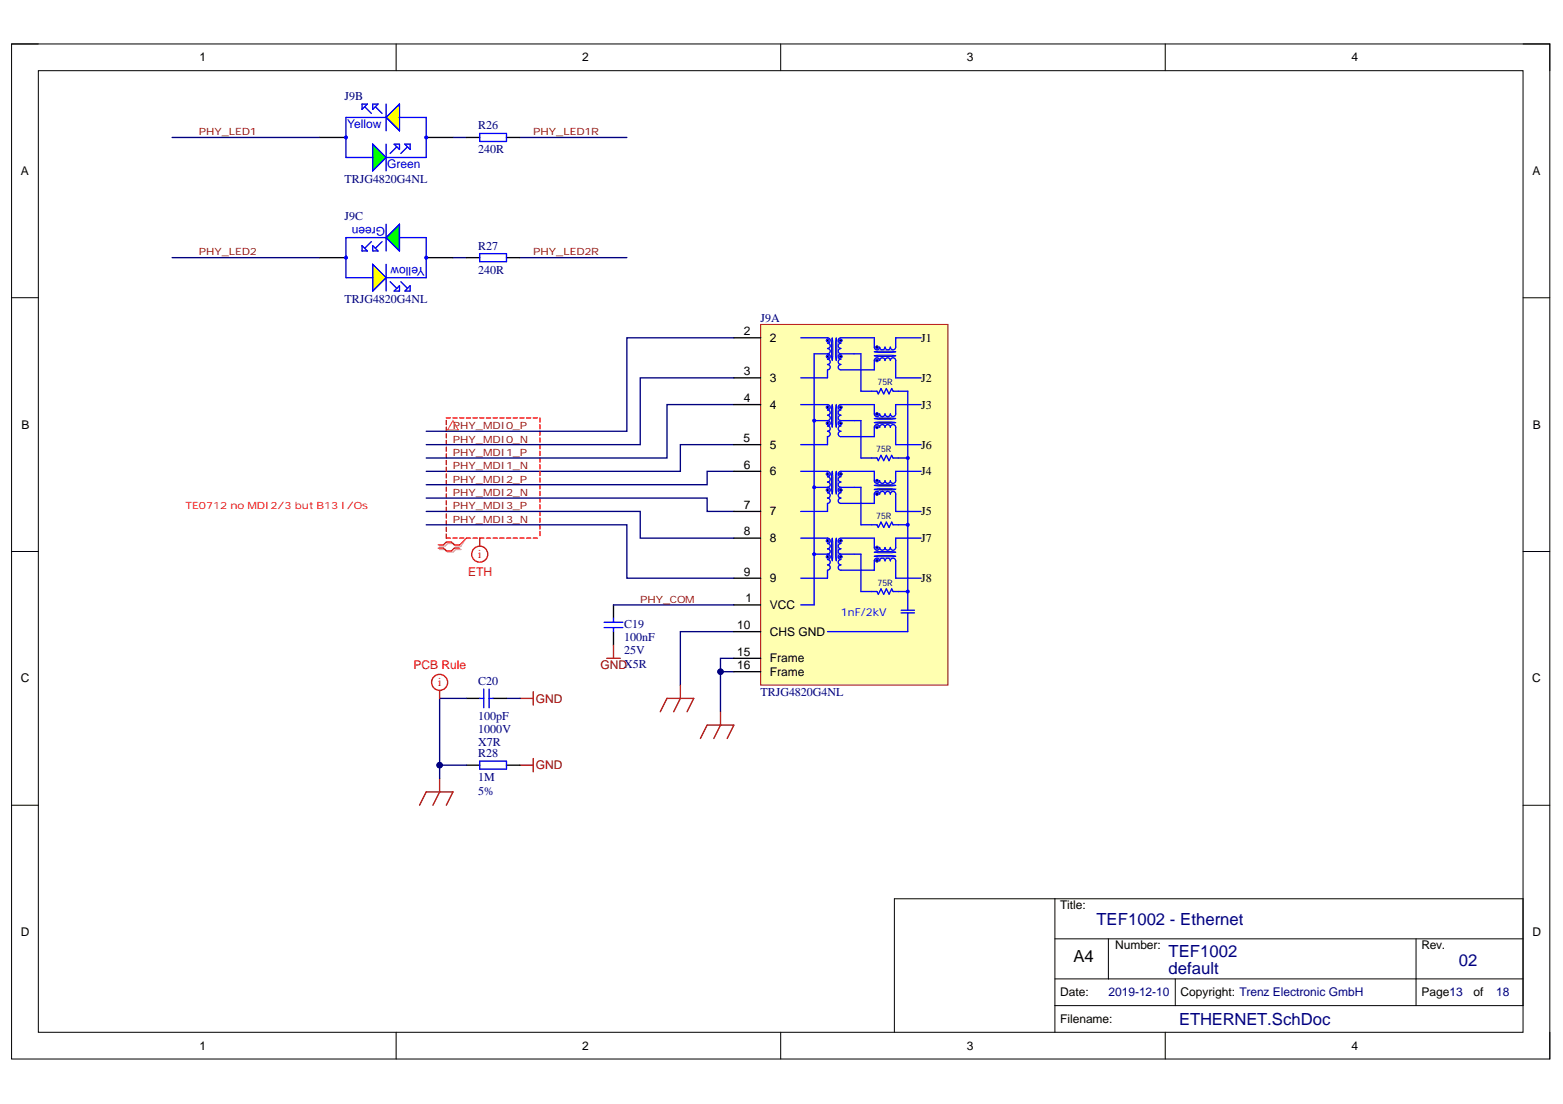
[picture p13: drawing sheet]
<svg xmlns="http://www.w3.org/2000/svg" width="297mm" height="210mm" viewBox="0 0 297 210" stroke-linecap="round" stroke-linejoin="round" font-family="sans-serif">
<defs><g id="words">
<g font-size="3.2" fill="#000080">
<text x="208.4" y="175.8">TEF1002 - Ethernet</text>
<text x="222.1" y="185.2">default</text>
<text x="222.1" y="181.9">TEF1002</text>
<text x="277.2" y="183.6">02</text>
<text x="224.1" y="194.8">ETHERNET.SchDoc</text>
</g>
<text font-size="3.2" x="204" y="182.9">A4</text>
<g font-size="2.3">
<text x="37.9" y="11.7">1</text>
<text x="110.7" y="11.7">2</text>
<text x="183.8" y="11.7">3</text>
<text x="256.8" y="11.7">4</text>
<text x="4" y="33.3">A</text>
<text x="291.2" y="33.3">A</text>
<text x="141.4" y="63.7">2</text>
<text x="146.3" y="65">2</text>
<text x="175" y="65">J1</text>
<text x="141.4" y="71.3">3</text>
<text x="141.4" y="76.4">4</text>
<text x="146.3" y="72.6">3</text>
<text x="146.3" y="77.7">4</text>
<text x="175" y="72.6">J2</text>
<text x="175" y="77.7">J3</text>
<text x="4.1" y="81.5">B</text>
<text x="291.3" y="81.5">B</text>
<text x="141.3" y="84">5</text>
<text x="141.4" y="89.1">6</text>
<text x="146.3" y="85.3">5</text>
<text x="175" y="85.3">J6</text>
<text x="146.3" y="90.4">6</text>
<text x="175" y="90.4">J4</text>
<text x="141.4" y="96.7">7</text>
<text x="141.4" y="101.8">8</text>
<text x="146.3" y="98">7</text>
<text x="175" y="98">J5</text>
<text x="146.3" y="103.1">8</text>
<text x="175" y="103.1">J7</text>
<text x="141.4" y="109.4">9</text>
<text x="146.3" y="110.7">9</text>
<text x="175" y="110.7">J8</text>
<text x="140.1" y="119.6">10</text>
<text x="141.7" y="114.5">1</text>
<text x="146.3" y="115.8">VCC</text>
<text x="140.1" y="124.7">15</text>
<text x="146.3" y="120.9">CHS GND</text>
<text x="146.3" y="125.9">Frame</text>
<text x="4" y="129.7">C</text>
<text x="140.1" y="127.2">16</text>
<text x="146.3" y="128.5">Frame</text>
<text x="291.2" y="129.7">C</text>
<text x="201.5" y="172.9">Title:</text>
<text x="4" y="178">D</text>
<text x="291.2" y="178">D</text>
<text x="211.9" y="180.5">Number:</text>
<text x="270.1" y="180.5">Rev.</text>
<text x="201.5" y="189.4">Date:</text>
<text x="224.4" y="189.4">Copyright: Trenz Electronic GmbH</text>
<text x="270.1" y="189.4">Page13</text>
<text x="280" y="189.4">of</text>
<text x="201.5" y="194.5">Filename:</text>
<text x="37.9" y="199.6">1</text>
<text x="110.7" y="199.6">2</text>
<text x="183.8" y="199.6">3</text>
<text x="256.8" y="199.6">4</text>
</g>
<g font-size="2.3" fill="#000080">
<text x="65.5" y="19">J9B</text>
<text x="90.9" y="24.6">R26</text>
<text x="90.9" y="29.2">240R</text>
<text x="65.5" y="34.8">TRJG4820G4NL</text>
<text x="65.5" y="41.9">J9C</text>
<text x="90.9" y="47.5">R27</text>
<text x="90.9" y="52">240R</text>
<text x="65.5" y="57.6">TRJG4820G4NL</text>
<text x="144.5" y="61.2">J9A</text>
<text x="118.6" y="119.3">C19</text>
<text x="118.6" y="124.4">25V</text>
<text x="118.6" y="121.9">100nF</text>
<text x="90.9" y="130.2">C20</text>
<text x="90.9" y="136.8">100pF</text>
<text x="144.5" y="132.3">TRJG4820G4NL</text>
<text x="90.9" y="144">R28</text>
<text x="90.9" y="139.4">1000V</text>
<text x="90.9" y="141.9">X7R</text>
<text x="90.9" y="148.5">1M</text>
<text x="90.9" y="151.1">5%</text>
<text x="210.7" y="189.4">2019-12-10</text>
<text x="284.3" y="189.4">18</text>
</g>
<g font-size="2.3" fill="#00f">
<text x="66" y="24.3">Yellow</text>
<text x="73.6" y="32">Green</text>
<text x="73.2" y="43.1" transform="rotate(-180 73.2 43.1)">Green</text>
<text x="80.8" y="50.7" transform="rotate(-180 80.8 50.7)">Yellow</text>
</g>
<g font-size="2.3" fill="#f00">
<text x="90.9" y="106.1">i</text>
<text x="89" y="109.4">ETH</text>
<text x="78.6" y="127.2">PCB Rule</text>
<text x="83.2" y="130.5">i</text>
</g>
<g font-size="2.3" fill="#800000">
<text x="114.1" y="127.2">GNDX5R</text>
<text x="101.9" y="133.6">GND</text>
<text x="101.9" y="146.2">GND</text>
</g>
<text font-size="2.1" fill="#00f" x="159.8" y="117.1">1nF/2kV</text>
<g font-size="1.9" fill="#800000">
<text x="37.8" y="25.7">PHY_LED1</text>
<text x="101.4" y="25.7">PHY_LED1R</text>
<text x="37.8" y="48.6">PHY_LED2</text>
<text x="101.4" y="48.6">PHY_LED2R</text>
<text x="86.1" y="81.6">PHY_MDI0_P</text>
<text x="86.1" y="84.1">PHY_MDI0_N</text>
<text x="86.1" y="86.7">PHY_MDI1_P</text>
<text x="86.1" y="89.2">PHY_MDI1_N</text>
<text x="86.1" y="91.7">PHY_MDI2_P</text>
<text x="86.1" y="94.3">PHY_MDI2_N</text>
<text x="86.1" y="96.8">PHY_MDI3_P</text>
<text x="86.1" y="99.3">PHY_MDI3_N</text>
<text x="121.7" y="114.6">PHY_COM</text>
</g>
<text font-size="1.9" fill="#f00" x="35.2" y="96.8">TE0712 no MDI2/3 but B13 I/Os</text>
<g font-size="1.7" fill="#000080">
<text x="166.8" y="73.2">75R</text>
<text x="166.5" y="86">75R</text>
<text x="166.5" y="98.6">75R</text>
<text x="166.8" y="111.3">75R</text>
</g>
</g></defs>
<path d="M2.2 8.4h292.3v193h-292.3z" fill="none" stroke="#000" stroke-width=".19"/>
<path d="M7.3 13.4h282.1v182.9h-282.1z" fill-rule="evenodd" fill="#fff"/>
<g fill="none" stroke="#000" stroke-width=".19">
<path d="M2.2 8.4h5.1M7.3 13.4h282.1v182.9h-282.1zM75.3 8.4v5M148.4 8.4v5M221.4 8.4v5M289.4 8.4h5.1v5M2.2 56.6h5.1M289.4 56.6h5.1M2.2 104.9h5.1M289.4 104.9h5.1M2.2 153.1h5.1M289.4 153.1h5.1"/>
<path d="M200.5 170.9v25.4M200.5 178.5h88.9M210.6 178.5v7.6M269.1 178.5v12.7M75.3 196.3v5.1M148.4 196.3v5.1M200.5 191.2h88.9v-20.3h-119.4v25.4M200.5 186.1h88.9M221.4 196.3v5.1M223.4 186.1v5.1M294.5 196.3v5.1"/>
</g>
<path d="M139.5 84.5h-10.2v5.1h-48.3M139.5 125.2h-2.6v10.1" fill="none" stroke="#000080" stroke-width=".25"/>
<circle cx="136.9" cy="127.7" r=".51" fill="#000080"/>
<circle cx="136.9" cy="127.7" r=".51" fill="none" stroke="#000080" stroke-width=".19"/>
<path d="M136.9 127.7h2.6M139.5 120.1h-10.2v10.2" fill="none" stroke="#000080" stroke-width=".25"/>
<circle cx="136.9" cy="127.7" r=".51" fill="#000080"/>
<circle cx="136.9" cy="127.7" r=".51" fill="none" stroke="#000080" stroke-width=".19"/>
<g fill="none" stroke="#000080" stroke-width=".25">
<path d="M86.1 26.1h2.5M98.8 26.1h20.3M86.1 49h2.5M98.8 49h20.3M139.5 71.8h-17.8v12.7h-40.7M139.5 76.9h-12.7v10.2h-45.8M81 99.8h38.1v10.1h20.4M81 97.2h40.7v5.1h17.8M81 94.7h53.4v2.5h5.1M139.5 89.6h-5.1v2.6h-53.4M116.6 115h22.9M88.6 132.8h-5.1v15.2"/>
<path d="M96.3 132.8h2.5"/>
</g>
<path d="M98.8 132.8h2.5M101.3 131.5v2.6M115.3 125.2h2.6M116.6 122.6v2.6M136.9 135.3v2.6l-1.2 2.5M79.7 153.1l1.3-2.5h5.1l-1.3 2.5M83.5 148v2.6l-1.2 2.5M98.8 145.5h2.5M101.3 144.2v2.6M133.1 140.4l1.3-2.5h5.1l-1.3 2.5" fill="none" stroke="#800000" stroke-width=".25"/>
<path d="M83.5 104.5h1.1l.5 .5h1l.5-.5h1M83.5 103.8h1.1l.5-.5h1l.5 .5h1" fill="none" stroke="#d0a3a3" stroke-width=".25"/>
<path d="M88.6 102.3l-1 1.5" fill="none" stroke="#d0a3a3" stroke-width=".19"/>
<g fill="none" stroke="#f00" stroke-width=".25">
<path d="M84.8 79.9v.8M84.8 79.5h.8M86.1 79.5h.8M87.4 79.5h.8M88.6 79.5h.8M89.9 79.5h.8M91.2 79.5h.8M92.4 79.5h.8M93.7 79.5h.8M95 79.5h.8M96.3 79.5h.8M97.5 79.5h.8"/>
<path d="M98.8 79.5h.8M100.1 79.5h.8M101.3 79.5h.8M102.6 79.5v.8M84.8 81.2v.8M84.8 82.5v.8M84.8 83.7v.8M84.8 85v.8M84.8 86.3v.8M84.8 87.6v.7M84.8 88.8v.8M84.8 90.1v.8"/>
<path d="M84.8 91.4v.8M84.8 92.6v.8M84.8 93.9v.8M84.8 95.2v.8M84.8 96.4v.8M84.8 97.7v.8M84.8 99v.8M102.6 80.7v.8M102.6 82v.8M102.6 83.3v.8M102.6 84.5v.8M102.6 85.8v.8"/>
<path d="M102.6 87.1v.8M102.6 88.3v.8M102.6 89.6v.8M102.6 90.9v.8M102.6 92.2v.7M102.6 93.4v.8M102.6 94.7v.8M102.6 96v.8M102.6 97.2v.8M102.6 98.5v.8M102.6 99.8v.8M83.3 104.2h1l.5 .5h1l.5-.5h1.1"/>
<path d="M83.3 103.6h1l.5-.5h1l.5 .5h1.1M84.8 100.3v.7M84.8 101.5v.8h.8M86.1 102.3h.8M87.4 102.3h.8M88.6 102.3h.8M89.9 102.3h.8M91.2 102.3h.8M92.4 102.3h.8M93.7 102.3h.8M95 102.3h.8M96.3 102.3h.8"/>
<path d="M97.5 102.3h.8M98.8 102.3h.8M100.1 102.3h.8M101.3 102.3h.8M102.6 101v.8"/>
</g>
<path d="M88.6 102.3l-1.2 1.3" fill="none" stroke="#f00" stroke-width=".19"/>
<path d="M86.1 80l1 1.7h-2z" fill="none" stroke="#f33" stroke-width=".19"/>
<path d="M116.6 115v2.6M88.6 132.8h2.6M93.7 132.8h2.6M116.6 120.1v2.5M88.6 145.5h2.6M96.3 145.5h2.5" fill="none" stroke="#000" stroke-width=".25"/>
<path d="M114.8 118.3h3.6M114.8 119.3h3.6M116.6 117.6v.7M116.6 119.3v.8M91.2 132.8h.7M91.9 131v3.6M92.9 131v3.6M92.9 132.8h.8M91.2 144.7h5.1v1.5h-5.1z" fill="none" stroke="#00f" stroke-width=".25"/>
<circle cx="83.5" cy="145.5" r=".51" fill="#000080"/>
<circle cx="83.5" cy="145.5" r=".51" fill="none" stroke="#000080" stroke-width=".19"/>
<path d="M83.5 145.5h5.1" fill="none" stroke="#000080" stroke-width=".25"/>
<circle cx="83.5" cy="145.5" r=".51" fill="#000080"/>
<circle cx="83.5" cy="145.5" r=".51" fill="none" stroke="#000080" stroke-width=".19"/>
<g fill="none" stroke="#f00" stroke-width=".25">
<path d="M83.5 131.3v1.5"/>
<circle cx="83.5" cy="129.7" r="1.53"/>
</g>
<path d="M139.5 64.2h-20.4v17.8h-38.1" fill="none" stroke="#000080" stroke-width=".25"/>
<path d="M144.6 61.7h35.5v68.6h-35.5z" fill-rule="evenodd" fill="#ffffb0"/>
<path d="M144.6 61.7h35.5v68.6h-35.5z" fill="none" stroke="#800000" stroke-width=".19"/>
<path d="M139.5 115h5.1M139.5 120.1h5.1M139.5 125.2h5.1M139.5 127.7h5.1" fill="none" stroke="#000" stroke-width=".25"/>
<path d="M152.2 64.2h5.1a.51 .51 0 0 1 .5 .5 .51 .51 0 0 1-.5 .5 .51 .51 0 0 1 .5 .5 .51 .51 0 0 1-.5 .6 .51 .51 0 0 1 .5 .5 .51 .51 0 0 1-.5 .5M154.7 67.3h2.6M157.3 67.3a.51 .51 0 0 1 .5 .5 .51 .51 0 0 1-.5 .5 .51 .51 0 0 1 .5 .5 .51 .51 0 0 1-.5 .5 .51 .51 0 0 1 .5 .5 .51 .51 0 0 1-.5 .5M159.8 67.3a.51 .51 0 0 0-.5 .5 .51 .51 0 0 0 .5 .5 .51 .51 0 0 0-.5 .5 .51 .51 0 0 0 .5 .5 .51 .51 0 0 0-.5 .5 .51 .51 0 0 0 .5 .5h6.4M159.8 67.3h2.5M166.2 64.2h-6.4a.51 .51 0 0 0-.5 .5 .51 .51 0 0 0 .5 .5 .51 .51 0 0 0-.5 .5 .51 .51 0 0 0 .5 .6 .51 .51 0 0 0-.5 .5 .51 .51 0 0 0 .5 .5" fill="none" stroke="#00f" stroke-width=".25"/>
<g fill="#000">
<circle cx="157.3" cy="64.7" r=".26"/>
<circle cx="157.3" cy="67.8" r=".26"/>
<circle cx="159.8" cy="64.7" r=".25"/>
<circle cx="159.8" cy="67.8" r=".25"/>
</g>
<g fill="none" stroke="#00f" stroke-width=".19">
<circle cx="157.3" cy="64.7" r=".26"/>
<circle cx="157.3" cy="67.8" r=".26"/>
<circle cx="159.8" cy="64.7" r=".25"/>
<circle cx="159.8" cy="67.8" r=".25"/>
</g>
<path d="M158.9 64.2l.1 1.3-.1 3-.1-1.2z" fill="#3f4511"/>
<path d="M158.9 64.2l.1 1.3-.1 3-.1-1.2z" fill="none" stroke="#00f" stroke-width=".19"/>
<path d="M158.2 64.2l.1 1.3-.1 3-.2-1.2z" fill="#3f4511"/>
<g fill="none" stroke="#00f" stroke-width=".19">
<path d="M158.2 64.2l.1 1.3-.1 3-.2-1.2z"/>
<circle cx="166.7" cy="66" r=".25"/>
</g>
<path d="M165.7 74.4h1l.2 .5 .5-1 .5 1 .5-1 .6 1 .5-1 .2 .5h1M166.2 64.2v1.8a.51 .51 0 0 0 .5 .5 .51 .51 0 0 0 .5-.5 .51 .51 0 0 0 .5 .5 .51 .51 0 0 0 .5-.5 .51 .51 0 0 0 .5 .5 .51 .51 0 0 0 .5-.5 .51 .51 0 0 0 .5 .5 .51 .51 0 0 0 .5-.5v-1.8M166.2 68.5v1.8M171.3 116h2.5M171.3 116.5h2.5M172.5 116.5v3.6" fill="none" stroke="#00f" stroke-width=".25"/>
<circle cx="166.7" cy="66" r=".25" fill="#000"/>
<path d="M166.2 67.7l1.2-.2 2.8 .2-1.2 .1z" fill="#3f4511"/>
<path d="M166.2 67.7l1.2-.2 2.8 .2-1.2 .1z" fill="none" stroke="#00f" stroke-width=".19"/>
<path d="M166.2 66.9l1.2-.1 2.8 .1-1.2 .1z" fill="#3f4511"/>
<g fill="none" stroke="#00f" stroke-width=".19">
<path d="M166.2 66.9l1.2-.1 2.8 .1-1.2 .1z"/>
<circle cx="157.3" cy="77.4" r=".26"/>
<circle cx="159.8" cy="77.4" r=".25"/>
<circle cx="166.7" cy="68.5" r=".25"/>
<circle cx="157.3" cy="80.5" r=".26"/>
<circle cx="159.8" cy="80.5" r=".25"/>
</g>
<path d="M152.2 76.9h5.1a.51 .51 0 0 1 .5 .5 .51 .51 0 0 1-.5 .5 .51 .51 0 0 1 .5 .5 .51 .51 0 0 1-.5 .6 .51 .51 0 0 1 .5 .5 .51 .51 0 0 1-.5 .5M154.7 80h2.6M157.3 80a.51 .51 0 0 1 .5 .5 .51 .51 0 0 1-.5 .5 .51 .51 0 0 1 .5 .5 .51 .51 0 0 1-.5 .5 .51 .51 0 0 1 .5 .5 .51 .51 0 0 1-.5 .5M157.3 70.3v1.5h-5.1M159.8 80a.51 .51 0 0 0-.5 .5 .51 .51 0 0 0 .5 .5 .51 .51 0 0 0-.5 .5 .51 .51 0 0 0 .5 .5 .51 .51 0 0 0-.5 .5 .51 .51 0 0 0 .5 .5h6.4M159.8 80h2.5M162.3 67.3h1.3v7.1h2.1M166.2 68.5a.51 .51 0 0 1 .5-.5 .51 .51 0 0 1 .5 .5 .51 .51 0 0 1 .5-.5 .51 .51 0 0 1 .5 .5 .51 .51 0 0 1 .5-.5 .51 .51 0 0 1 .5 .5 .51 .51 0 0 1 .5-.5 .51 .51 0 0 1 .5 .5v3.3h4.9M166.2 76.9h-6.4a.51 .51 0 0 0-.5 .5 .51 .51 0 0 0 .5 .5 .51 .51 0 0 0-.5 .5 .51 .51 0 0 0 .5 .6 .51 .51 0 0 0-.5 .5 .51 .51 0 0 0 .5 .5M170.2 64.2h4.9" fill="none" stroke="#00f" stroke-width=".25"/>
<g fill="#000">
<circle cx="157.3" cy="77.4" r=".26"/>
<circle cx="159.8" cy="77.4" r=".25"/>
<circle cx="166.7" cy="68.5" r=".25"/>
<circle cx="157.3" cy="80.5" r=".26"/>
<circle cx="159.8" cy="80.5" r=".25"/>
</g>
<path d="M158.9 76.9l.1 1.3-.1 3-.1-1.2z" fill="#3f4511"/>
<path d="M158.9 76.9l.1 1.3-.1 3-.1-1.2z" fill="none" stroke="#00f" stroke-width=".19"/>
<path d="M158.2 76.9l.1 1.3-.1 3-.2-1.2z" fill="#3f4511"/>
<g fill="none" stroke="#00f" stroke-width=".19">
<path d="M158.2 76.9l.1 1.3-.1 3-.2-1.2z"/>
<circle cx="166.7" cy="78.7" r=".25"/>
</g>
<path d="M166.2 76.9v1.8a.51 .51 0 0 0 .5 .5 .51 .51 0 0 0 .5-.5 .51 .51 0 0 0 .5 .5 .51 .51 0 0 0 .5-.5 .51 .51 0 0 0 .5 .5 .51 .51 0 0 0 .5-.5 .51 .51 0 0 0 .5 .5 .51 .51 0 0 0 .5-.5v-1.8M165.7 87.1h1l.2 .5 .5-1 .5 1 .5-1 .6 1 .5-1 .2 .5h1M166.2 81.2v1.8" fill="none" stroke="#00f" stroke-width=".25"/>
<circle cx="166.7" cy="78.7" r=".25" fill="#000"/>
<path d="M166.2 80.4l1.2-.2 2.8 .2-1.2 .1z" fill="#3f4511"/>
<path d="M166.2 80.4l1.2-.2 2.8 .2-1.2 .1z" fill="none" stroke="#00f" stroke-width=".19"/>
<path d="M166.2 79.6l1.2-.1 2.8 .1-1.2 .1z" fill="#3f4511"/>
<g fill="none" stroke="#00f" stroke-width=".19">
<path d="M166.2 79.6l1.2-.1 2.8 .1-1.2 .1z"/>
<circle cx="157.3" cy="90.1" r=".26"/>
<circle cx="157.3" cy="93.2" r=".26"/>
<circle cx="159.8" cy="90.1" r=".25"/>
<circle cx="159.8" cy="93.2" r=".25"/>
<circle cx="166.7" cy="81.2" r=".25"/>
</g>
<path d="M162.3 80h1.3v7.1h2.1M170.2 76.9h4.9M152.2 89.6h5.1a.51 .51 0 0 1 .5 .5 .51 .51 0 0 1-.5 .5 .51 .51 0 0 1 .5 .5 .51 .51 0 0 1-.5 .5 .51 .51 0 0 1 .5 .6 .51 .51 0 0 1-.5 .5M154.7 92.7h2.6M157.3 92.7a.51 .51 0 0 1 .5 .5 .51 .51 0 0 1-.5 .5 .51 .51 0 0 1 .5 .5 .51 .51 0 0 1-.5 .5 .51 .51 0 0 1 .5 .5 .51 .51 0 0 1-.5 .5M157.3 83v1.5h-5.1M159.8 92.7a.51 .51 0 0 0-.5 .5 .51 .51 0 0 0 .5 .5 .51 .51 0 0 0-.5 .5 .51 .51 0 0 0 .5 .5 .51 .51 0 0 0-.5 .5 .51 .51 0 0 0 .5 .5h6.4M159.8 92.7h2.5M166.2 81.2a.51 .51 0 0 1 .5-.5 .51 .51 0 0 1 .5 .5 .51 .51 0 0 1 .5-.5 .51 .51 0 0 1 .5 .5 .51 .51 0 0 1 .5-.5 .51 .51 0 0 1 .5 .5 .51 .51 0 0 1 .5-.5 .51 .51 0 0 1 .5 .5v3.3h4.9M166.2 89.6h-6.4a.51 .51 0 0 0-.5 .5 .51 .51 0 0 0 .5 .5 .51 .51 0 0 0-.5 .5 .51 .51 0 0 0 .5 .5 .51 .51 0 0 0-.5 .6 .51 .51 0 0 0 .5 .5" fill="none" stroke="#00f" stroke-width=".25"/>
<g fill="#000">
<circle cx="157.3" cy="90.1" r=".26"/>
<circle cx="157.3" cy="93.2" r=".26"/>
<circle cx="159.8" cy="90.1" r=".25"/>
<circle cx="159.8" cy="93.2" r=".25"/>
<circle cx="166.7" cy="81.2" r=".25"/>
</g>
<path d="M158.9 89.6l.1 1.3-.1 3-.1-1.2z" fill="#3f4511"/>
<path d="M158.9 89.6l.1 1.3-.1 3-.1-1.2z" fill="none" stroke="#00f" stroke-width=".19"/>
<path d="M158.2 89.6l.1 1.3-.1 3-.2-1.2z" fill="#3f4511"/>
<g fill="none" stroke="#00f" stroke-width=".19">
<path d="M158.2 89.6l.1 1.3-.1 3-.2-1.2z"/>
<circle cx="166.7" cy="91.4" r=".25"/>
</g>
<path d="M165.7 99.8h1l.2 .5 .5-1 .5 1 .5-1 .6 1 .5-1 .2 .5h1M166.2 89.6v1.8a.51 .51 0 0 0 .5 .5 .51 .51 0 0 0 .5-.5 .51 .51 0 0 0 .5 .5 .51 .51 0 0 0 .5-.5 .51 .51 0 0 0 .5 .5 .51 .51 0 0 0 .5-.5 .51 .51 0 0 0 .5 .5 .51 .51 0 0 0 .5-.5v-1.8M166.2 93.9v1.8" fill="none" stroke="#00f" stroke-width=".25"/>
<circle cx="166.7" cy="91.4" r=".25" fill="#000"/>
<path d="M166.2 93l2.8-.1 1.2 .1-2.8 .2z" fill="#3f4511"/>
<path d="M166.2 93l2.8-.1 1.2 .1-2.8 .2z" fill="none" stroke="#00f" stroke-width=".19"/>
<path d="M166.2 92.3l1.2-.1 2.8 .1-1.2 .1z" fill="#3f4511"/>
<g fill="none" stroke="#00f" stroke-width=".19">
<path d="M166.2 92.3l1.2-.1 2.8 .1-1.2 .1z"/>
<circle cx="166.7" cy="93.9" r=".25"/>
<circle cx="157.3" cy="105.9" r=".26"/>
<circle cx="157.3" cy="102.8" r=".26"/>
<circle cx="159.8" cy="105.9" r=".25"/>
<circle cx="159.8" cy="102.8" r=".25"/>
</g>
<path d="M157.3 95.7v1.5h-5.1M162.3 92.7h1.3v7.1h2.1M166.2 93.9a.51 .51 0 0 1 .5-.5 .51 .51 0 0 1 .5 .5 .51 .51 0 0 1 .5-.5 .51 .51 0 0 1 .5 .5 .51 .51 0 0 1 .5-.5 .51 .51 0 0 1 .5 .5 .51 .51 0 0 1 .5-.5 .51 .51 0 0 1 .5 .5v3.3h4.9M170.2 89.6h4.9M152.2 102.3h5.1a.51 .51 0 0 1 .5 .5 .51 .51 0 0 1-.5 .5 .51 .51 0 0 1 .5 .5 .51 .51 0 0 1-.5 .5 .51 .51 0 0 1 .5 .6 .51 .51 0 0 1-.5 .5M154.7 105.4h2.6M157.3 105.4a.51 .51 0 0 1 .5 .5 .51 .51 0 0 1-.5 .5 .51 .51 0 0 1 .5 .5 .51 .51 0 0 1-.5 .5 .51 .51 0 0 1 .5 .5 .51 .51 0 0 1-.5 .5M159.8 105.4a.51 .51 0 0 0-.5 .5 .51 .51 0 0 0 .5 .5 .51 .51 0 0 0-.5 .5 .51 .51 0 0 0 .5 .5 .51 .51 0 0 0-.5 .5 .51 .51 0 0 0 .5 .5h6.4M159.8 105.4h2.5M166.2 102.3h-6.4a.51 .51 0 0 0-.5 .5 .51 .51 0 0 0 .5 .5 .51 .51 0 0 0-.5 .5 .51 .51 0 0 0 .5 .5 .51 .51 0 0 0-.5 .6 .51 .51 0 0 0 .5 .5" fill="none" stroke="#00f" stroke-width=".25"/>
<g fill="#000">
<circle cx="166.7" cy="93.9" r=".25"/>
<circle cx="157.3" cy="105.9" r=".26"/>
<circle cx="157.3" cy="102.8" r=".26"/>
<circle cx="159.8" cy="105.9" r=".25"/>
<circle cx="159.8" cy="102.8" r=".25"/>
</g>
<path d="M158.9 102.3l.1 1.3-.1 3-.1-1.2z" fill="#3f4511"/>
<path d="M158.9 102.3l.1 1.3-.1 3-.1-1.2z" fill="none" stroke="#00f" stroke-width=".19"/>
<path d="M158.2 102.3l.1 1.3-.1 3-.2-1.2z" fill="#3f4511"/>
<g fill="none" stroke="#00f" stroke-width=".19">
<path d="M158.2 102.3l.1 1.3-.1 3-.2-1.2z"/>
<circle cx="166.7" cy="104.1" r=".25"/>
</g>
<path d="M165.7 112.5h1l.2 .5 .5-1 .5 1 .5-1 .6 1 .5-1 .2 .5h1M166.2 102.3v1.8a.51 .51 0 0 0 .5 .5 .51 .51 0 0 0 .5-.5 .51 .51 0 0 0 .5 .5 .51 .51 0 0 0 .5-.5 .51 .51 0 0 0 .5 .5 .51 .51 0 0 0 .5-.5 .51 .51 0 0 0 .5 .5 .51 .51 0 0 0 .5-.5v-1.8M166.2 106.6v1.8" fill="none" stroke="#00f" stroke-width=".25"/>
<circle cx="166.7" cy="104.1" r=".25" fill="#000"/>
<path d="M166.2 105.7l1.2-.1 2.8 .1-1.2 .2z" fill="#3f4511"/>
<path d="M166.2 105.7l1.2-.1 2.8 .1-1.2 .2z" fill="none" stroke="#00f" stroke-width=".19"/>
<path d="M166.2 105l1.2-.1 2.8 .1-1.2 .1z" fill="#3f4511"/>
<g fill="none" stroke="#00f" stroke-width=".19">
<path d="M166.2 105l1.2-.1 2.8 .1-1.2 .1z"/>
<circle cx="166.7" cy="106.6" r=".25"/>
</g>
<path d="M170.7 74.4h1.8M170.7 87.1h1.8M170.7 99.8h1.8M157.3 108.4v1.5h-5.1M162.3 105.4h1.3v7.1h2.1M166.2 106.6a.51 .51 0 0 1 .5-.5 .51 .51 0 0 1 .5 .5 .51 .51 0 0 1 .5-.5 .51 .51 0 0 1 .5 .5 .51 .51 0 0 1 .5-.5 .51 .51 0 0 1 .5 .5 .51 .51 0 0 1 .5-.5 .51 .51 0 0 1 .5 .5v3.3h4.9M170.2 102.3h4.9M170.7 112.5h1.8" fill="none" stroke="#00f" stroke-width=".25"/>
<circle cx="166.7" cy="106.6" r=".25" fill="#000"/>
<circle cx="172.5" cy="87.1" r=".25" fill="#00f"/>
<circle cx="172.5" cy="87.1" r=".25" fill="none" stroke="#00f" stroke-width=".25"/>
<circle cx="172.5" cy="112.5" r=".25" fill="#00f"/>
<circle cx="172.5" cy="112.5" r=".25" fill="none" stroke="#00f" stroke-width=".25"/>
<circle cx="172.5" cy="99.8" r=".25" fill="#00f"/>
<g fill="none" stroke="#00f" stroke-width=".25">
<path d="M154.7 67.3v47.7h-2.5M172.5 74.4v41.6M157.3 120.1h15.2"/>
<circle cx="172.5" cy="99.8" r=".25"/>
</g>
<circle cx="154.7" cy="105.4" r=".25" fill="#00f"/>
<circle cx="154.7" cy="105.4" r=".25" fill="none" stroke="#00f" stroke-width=".25"/>
<circle cx="154.7" cy="92.7" r=".25" fill="#00f"/>
<circle cx="154.7" cy="92.7" r=".25" fill="none" stroke="#00f" stroke-width=".25"/>
<circle cx="154.7" cy="80" r=".25" fill="#00f"/>
<circle cx="154.7" cy="80" r=".25" fill="none" stroke="#00f" stroke-width=".25"/>
<path d="M139.5 64.2h5.1M139.5 71.8h5.1M139.5 76.9h5.1M139.5 84.5h5.1M139.5 89.6h5.1M139.5 97.2h5.1M139.5 102.3h5.1M139.5 109.9h5.1" fill="none" stroke="#000" stroke-width=".25"/>
<path d="M70.8 27.4l2.6 2.5-2.6 2.6z" fill="#0f0"/>
<path d="M70.8 27.4l2.6 2.5-2.6 2.6z" fill="none" stroke="#00f" stroke-width=".19"/>
<path d="M73.4 29.9l-2.6 2.6" fill="none" stroke="#00f" stroke-width=".25"/>
<path d="M75.9 19.8v5.1l-2.5-2.6z" fill="#ff0"/>
<path d="M75.9 19.8v5.1l-2.5-2.6z" fill="none" stroke="#00f" stroke-width=".19"/>
<path d="M60.7 26.1h5M81 26.1h5.1" fill="none" stroke="#000" stroke-width=".25"/>
<g fill="none" stroke="#00f" stroke-width=".25">
<path d="M68.8 19.8h1l-1 1zM70.8 19.8h1.1l-1.1 1zM73.4 19.8v5.1M75.9 19.8v5.1l-2.5-2.6zM69.3 20.3l1.3 1.3M71.3 20.3l1.3 1.3M73.4 27.4v5.1M73.4 22.3h-7.7v7.6h5.1M74.9 27.4h1v1zM75.4 27.9l-1.3 1.3M75.9 22.3h5.1v7.6h-7.6l-2.6-2.5v5.1M76.9 27.4h1.1v1z"/>
<path d="M77.4 27.9l-1.2 1.3"/>
</g>
<circle cx="65.7" cy="26.1" r=".25" fill="#00f"/>
<circle cx="65.7" cy="26.1" r=".25" fill="none" stroke="#00f" stroke-width=".25"/>
<circle cx="81" cy="26.1" r=".25" fill="#00f"/>
<circle cx="81" cy="26.1" r=".25" fill="none" stroke="#00f" stroke-width=".25"/>
<path d="M73.4 45.2l2.5-2.6v5.1z" fill="#0f0"/>
<path d="M73.4 45.2l2.5-2.6v5.1z" fill="none" stroke="#00f" stroke-width=".19"/>
<path d="M70.8 50.3l2.6 2.5-2.6 2.5z" fill="#ff0"/>
<path d="M70.8 50.3l2.6 2.5-2.6 2.5z" fill="none" stroke="#00f" stroke-width=".19"/>
<path d="M60.7 49h5M81 49h5.1" fill="none" stroke="#000" stroke-width=".25"/>
<g fill="none" stroke="#00f" stroke-width=".25">
<path d="M68.8 46.7l1 1h-1zM70.6 45.9l-1.3 1.3M70.8 46.7l1.1 1h-1.1zM70.8 50.3l2.6 2.5-2.6 2.5zM72.6 45.9l-1.3 1.3M73.4 45.2l2.5-2.6v5.1zM73.4 42.6v5.1M73.4 50.3v5M73.4 45.2h-7.7v7.6h5.1M74.1 53.6l1.3 1.2M74.9 55.3l1-1v1zM75.9 45.2h5.1v7.6h-7.6"/>
<path d="M76.2 53.6l1.2 1.2M76.9 55.3l1.1-1v1z"/>
</g>
<circle cx="81" cy="49" r=".25" fill="#00f"/>
<circle cx="81" cy="49" r=".25" fill="none" stroke="#00f" stroke-width=".25"/>
<circle cx="65.7" cy="49" r=".25" fill="#00f"/>
<g fill="none" stroke="#00f" stroke-width=".25">
<path d="M91.2 25.4h5.1v1.5h-5.1zM91.2 48.2h5.1v1.6h-5.1z"/>
<circle cx="65.7" cy="49" r=".25"/>
</g>
<path d="M88.6 26.1h2.6M96.3 26.1h2.5M88.6 49h2.6M96.3 49h2.5" fill="none" stroke="#000" stroke-width=".25"/>
<path d="M125.5 135.3l1.3-2.5h5l-1.2 2.5M129.3 130.3v2.5l-1.3 2.5" fill="none" stroke="#800000" stroke-width=".25"/>
<path d="M32.7 26.1h28M32.7 49h28" fill="none" stroke="#000080" stroke-width=".25"/>
<g fill="none" stroke="#f00" stroke-width=".25">
<path d="M91.2 102.3v1.5"/>
<circle cx="91.2" cy="105.4" r="1.52"/>
</g>
<use href="#words"/>
</svg>
